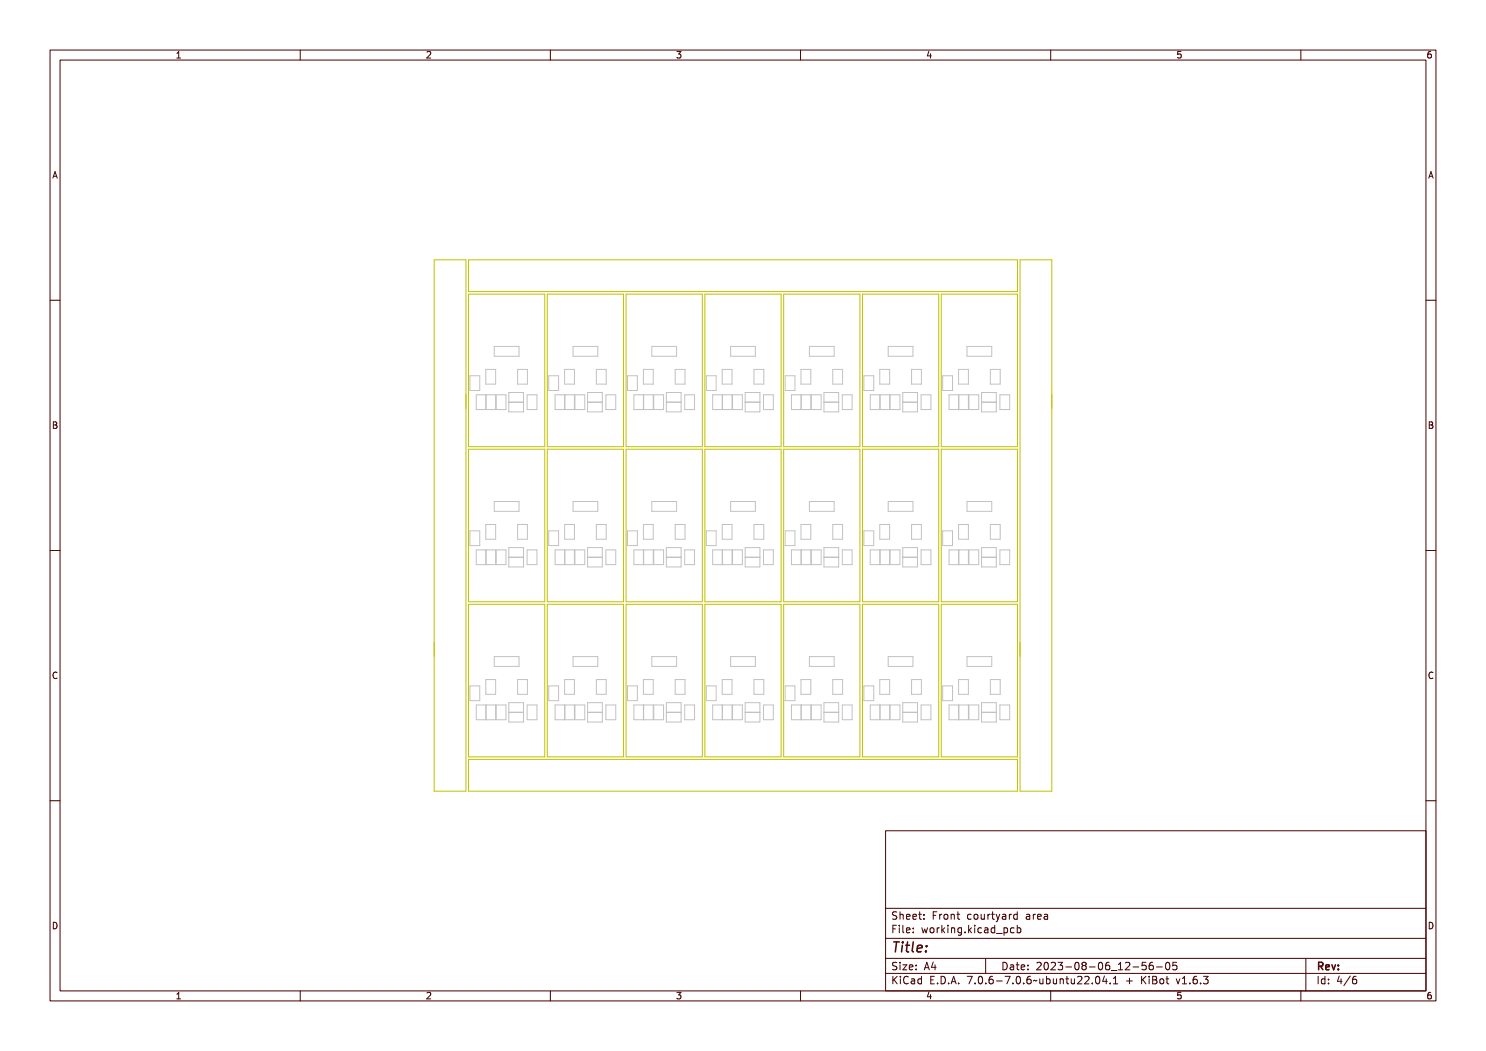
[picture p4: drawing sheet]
<svg xmlns="http://www.w3.org/2000/svg" width="297mm" height="210mm" viewBox="0 0 297 210" stroke-linecap="round" stroke-linejoin="round" font-family="sans-serif">
<defs><g id="words">
<text font-size="2.7" fill="#480000" x="178" y="190.3">Title:</text>
<g font-size="2" fill="#480000">
<text x="178" y="183.7">Sheet: Front courtyard area</text>
<text x="178" y="186.5">File: working.kicad_pcb</text>
<text x="178" y="193.9">Size: A4</text>
<text x="178" y="196.6">KiCad E.D.A. 7.0.6-7.0.6~ubuntu22.04.1 + KiBot v1.6.3</text>
<text x="200" y="193.9">Date: 2023-08-06_12-56-05</text>
<text x="263" y="196.6">Id: 4/6</text>
<text x="263" y="193.9">Rev:</text>
</g>
<g font-size="1.7" fill="#480000">
<text x="35" y="11.7">1</text>
<text x="85" y="11.7">2</text>
<text x="135" y="11.7">3</text>
<text x="185" y="11.7">4</text>
<text x="235" y="11.7">5</text>
<text x="285" y="11.7">6</text>
<text x="10.5" y="35.7">A</text>
<text x="285.5" y="35.7">A</text>
<text x="10.5" y="85.6">B</text>
<text x="285.5" y="85.6">B</text>
<text x="10.5" y="135.7">C</text>
<text x="285.5" y="135.7">C</text>
<text x="10.5" y="185.6">D</text>
<text x="285.5" y="185.6">D</text>
<text x="35" y="199.7">1</text>
<text x="85" y="199.7">2</text>
<text x="135" y="199.7">3</text>
<text x="185" y="199.7">4</text>
<text x="235" y="199.7">5</text>
<text x="285" y="199.7">6</text>
</g>
</g></defs>
<g fill="none" stroke="#c2c2c2" stroke-width=".2">
<path d="M93.9 75.1h2v2.9h-2zM95.2 78.9h3.9v2.9h-3.9zM97.1 73.8h2v3h-2zM97.1 78.9v2.9M97.2 78.9v2.9M98.8 69.2h4.9v2h-4.9zM99.2 78.9h1.9v2.9h-1.9zM101.7 78.4h2.9v3.9h-2.9zM103.4 73.8h2v3h-2zM105.4 78.9h1.9v2.9h-1.9zM109.7 75.1h1.9v2.9h-1.9zM110.9 78.9h3.9v2.9h-3.9z"/>
<path d="M112.8 73.8h2v3h-2zM112.8 78.9v2.9M112.9 78.9v2.9M114.5 69.2h5v2h-5zM114.9 78.9h2v2.9h-2zM117.4 78.4h3v3.9h-3zM119.2 73.8h2v3h-2zM121.1 78.9h2v2.9h-2zM125.4 75.1h2v2.9h-2zM126.7 78.9h3.9v2.9h-3.9zM128.6 73.8h2v3h-2zM128.6 78.9v2.9"/>
<path d="M128.7 78.9v2.9M130.3 69.2h4.9v2h-4.9zM130.7 78.9h1.9v2.9h-1.9zM133.2 78.4h2.9v3.9h-2.9zM134.9 73.8h2v3h-2zM136.9 78.9h1.9v2.9h-1.9zM141.2 75.1h1.9v2.9h-1.9zM142.4 78.9h3.9v2.9h-3.9zM144.3 73.8h2v3h-2zM144.3 78.9v2.9M144.4 78.9v2.9M146 69.2h5v2h-5z"/>
<path d="M146.4 78.9h2v2.9h-2zM148.9 78.4h3v3.9h-3zM150.7 73.8h2v3h-2zM152.6 78.9h2v2.9h-2zM156.9 75.1h2v2.9h-2zM158.2 78.9h3.9v2.9h-3.9zM160.1 73.8h2v3h-2zM160.1 78.9v2.9M160.2 78.9v2.9M161.8 69.2h4.9v2h-4.9zM162.2 78.9h1.9v2.9h-1.9zM164.7 78.4h2.9v3.9h-2.9z"/>
<path d="M166.4 73.8h2v3h-2zM168.3 78.9h2v2.9h-2zM172.7 75.1h1.9v2.9h-1.9zM173.9 78.9h3.9v2.9h-3.9zM175.8 73.8h2v3h-2zM175.8 78.9v2.9M175.9 78.9v2.9M177.5 69.2h5v2h-5zM177.9 78.9h2v2.9h-2zM180.4 78.4h3v3.9h-3zM182.2 73.8h2v3h-2zM184.1 78.9h2v2.9h-2z"/>
<path d="M188.4 75.1h2v2.9h-2zM189.7 78.9h3.9v2.9h-3.9zM191.6 73.8h2v3h-2zM191.6 78.9v2.9M193.3 69.2h4.9v2h-4.9zM193.7 78.9h1.9v2.9h-1.9zM196.2 78.4h2.9v3.9h-2.9zM197.9 73.8h2v3h-2zM199.8 78.9h2v2.9h-2zM101.7 80.4h2.9M101.7 80.3h2.9M117.4 80.4h3"/>
<path d="M117.4 80.3h3M133.2 80.4h2.9M133.2 80.3h2.9M148.9 80.4h3M148.9 80.3h3M164.7 80.4h2.9M164.7 80.3h2.9M180.4 80.4h3M180.4 80.3h3M196.2 80.4h2.9M196.2 80.3h2.9M93.9 106.1h2v2.9h-2z"/>
<path d="M95.2 109.9h3.9v2.9h-3.9zM97.1 104.8h2v2.9h-2zM97.1 109.9v2.9M97.2 109.9v2.9M98.8 100.2h4.9v2h-4.9zM99.2 109.9h1.9v2.9h-1.9zM101.7 109.4h2.9v3.9h-2.9zM101.7 111.3h2.9M101.7 111.4h2.9M103.4 104.8h2v2.9h-2zM105.4 109.9h1.9v2.9h-1.9zM109.7 106.1h1.9v2.9h-1.9z"/>
<path d="M110.9 109.9h3.9v2.9h-3.9zM112.8 104.8h2v2.9h-2zM112.8 109.9v2.9M112.9 109.9v2.9M114.5 100.2h5v2h-5zM114.9 109.9h2v2.9h-2zM117.4 109.4h3v3.9h-3zM117.4 111.3h3M117.4 111.4h3M119.2 104.8h2v2.9h-2zM121.1 109.9h2v2.9h-2zM125.4 106.1h2v2.9h-2z"/>
<path d="M126.7 109.9h3.9v2.9h-3.9zM128.6 104.8h2v2.9h-2zM128.6 109.9v2.9M128.7 109.9v2.9M130.3 100.2h4.9v2h-4.9zM130.7 109.9h1.9v2.9h-1.9zM133.2 109.4h2.9v3.9h-2.9zM133.2 111.3h2.9M133.2 111.4h2.9M134.9 104.8h2v2.9h-2zM136.9 109.9h1.9v2.9h-1.9zM141.2 106.1h1.9v2.9h-1.9z"/>
<path d="M142.4 109.9h3.9v2.9h-3.9zM144.3 104.8h2v2.9h-2zM144.3 109.9v2.9M144.4 109.9v2.9M146 100.2h5v2h-5zM146.4 109.9h2v2.9h-2zM148.9 109.4h3v3.9h-3zM148.9 111.3h3M148.9 111.4h3M150.7 104.8h2v2.9h-2zM152.6 109.9h2v2.9h-2zM156.9 106.1h2v2.9h-2z"/>
<path d="M158.2 109.9h3.9v2.9h-3.9zM160.1 104.8h2v2.9h-2zM160.1 109.9v2.9M160.2 109.9v2.9M161.8 100.2h4.9v2h-4.9zM162.2 109.9h1.9v2.9h-1.9zM164.7 109.4h2.9v3.9h-2.9zM164.7 111.3h2.9M164.7 111.4h2.9M166.4 104.8h2v2.9h-2zM168.3 109.9h2v2.9h-2zM172.7 106.1h1.9v2.9h-1.9z"/>
<path d="M173.9 109.9h3.9v2.9h-3.9zM175.8 104.8h2v2.9h-2zM175.8 109.9v2.9M175.9 109.9v2.9M177.5 100.2h5v2h-5zM177.9 109.9h2v2.9h-2zM180.4 109.4h3v3.9h-3zM180.4 111.3h3M180.4 111.4h3M182.2 104.8h2v2.9h-2zM184.1 109.9h2v2.9h-2zM188.4 106.1h2v2.9h-2z"/>
<path d="M189.7 109.9h3.9v2.9h-3.9zM191.6 104.8h2v2.9h-2zM191.6 109.9v2.9M193.3 100.2h4.9v2h-4.9zM193.7 109.9h1.9v2.9h-1.9zM196.2 109.4h2.9v3.9h-2.9zM196.2 111.3h2.9M196.2 111.4h2.9M197.9 104.8h2v2.9h-2zM199.8 109.9h2v2.9h-2zM93.9 137.1h2v2.9h-2zM97.1 135.8h2v2.9h-2z"/>
<path d="M98.8 131.2h4.9v2h-4.9zM103.4 135.8h2v2.9h-2zM109.7 137.1h1.9v2.9h-1.9zM112.8 135.8h2v2.9h-2zM114.5 131.2h5v2h-5zM119.2 135.8h2v2.9h-2zM125.4 137.1h2v2.9h-2zM128.6 135.8h2v2.9h-2zM130.3 131.2h4.9v2h-4.9zM134.9 135.8h2v2.9h-2zM141.2 137.1h1.9v2.9h-1.9zM144.3 135.8h2v2.9h-2z"/>
<path d="M146 131.2h5v2h-5zM150.7 135.8h2v2.9h-2zM156.9 137.1h2v2.9h-2zM160.1 135.8h2v2.9h-2zM161.8 131.2h4.9v2h-4.9zM166.4 135.8h2v2.9h-2zM172.7 137.1h1.9v2.9h-1.9zM175.8 135.8h2v2.9h-2zM177.5 131.2h5v2h-5zM182.2 135.8h2v2.9h-2zM188.4 137.1h2v2.9h-2zM191.6 135.8h2v2.9h-2z"/>
<path d="M193.3 131.2h4.9v2h-4.9zM197.9 135.8h2v2.9h-2zM95.2 140.9h3.9v2.9h-3.9zM97.1 140.9v2.9M97.2 140.9v2.9M99.2 140.9h1.9v2.9h-1.9zM101.7 140.4h2.9v3.9h-2.9zM101.7 142.4h2.9M101.7 142.3h2.9M105.4 140.9h1.9v2.9h-1.9zM110.9 140.9h3.9v2.9h-3.9zM112.8 140.9v2.9"/>
<path d="M112.9 140.9v2.9M114.9 140.9h2v2.9h-2zM117.4 140.4h3v3.9h-3zM117.4 142.4h3M117.4 142.3h3M121.1 140.9h2v2.9h-2zM126.7 140.9h3.9v2.9h-3.9zM128.6 140.9v2.9M128.7 140.9v2.9M130.7 140.9h1.9v2.9h-1.9zM133.2 140.4h2.9v3.9h-2.9zM133.2 142.4h2.9"/>
<path d="M133.2 142.3h2.9M136.9 140.9h1.9v2.9h-1.9zM142.4 140.9h3.9v2.9h-3.9zM144.3 140.9v2.9M144.4 140.9v2.9M146.4 140.9h2v2.9h-2zM148.9 140.4h3v3.9h-3zM148.9 142.4h3M148.9 142.3h3M152.6 140.9h2v2.9h-2zM158.2 140.9h3.9v2.9h-3.9zM160.1 140.9v2.9"/>
<path d="M160.2 140.9v2.9M162.2 140.9h1.9v2.9h-1.9zM164.7 140.4h2.9v3.9h-2.9zM164.7 142.4h2.9M164.7 142.3h2.9M168.3 140.9h2v2.9h-2zM173.9 140.9h3.9v2.9h-3.9zM175.8 140.9v2.9M175.9 140.9v2.9M177.9 140.9h2v2.9h-2zM180.4 140.4h3v3.9h-3zM180.4 142.4h3"/>
<path d="M180.4 142.3h3M184.1 140.9h2v2.9h-2zM189.7 140.9h3.9v2.9h-3.9zM191.6 140.9v2.9M193.7 140.9h1.9v2.9h-1.9zM196.2 140.4h2.9v3.9h-2.9zM196.2 142.4h2.9M196.2 142.3h2.9M199.8 140.9h2v2.9h-2z"/>
</g>
<g fill="none" stroke="#c2c200" stroke-width=".2">
<path d="M86.8 51.9h6.3v106.2h-6.3zM93.6 58.8h15.3v30.5h-15.3zM93.6 51.9h109.8v6.4h-109.8zM109.4 58.8h15.2v30.5h-15.2zM125.1 58.8h15.3v30.5h-15.3zM140.9 58.8h15.2v30.5h-15.2zM156.6 58.8h15.3v30.5h-15.3zM172.4 58.8h15.2v30.5h-15.2zM188.1 58.8h15.3v30.5h-15.3zM203.9 51.9h6.3v106.2h-6.3zM93.6 89.8h15.3v30.4h-15.3zM109.4 89.8h15.2v30.4h-15.2z"/>
<path d="M125.1 89.8h15.3v30.4h-15.3zM140.9 89.8h15.2v30.4h-15.2zM156.6 89.8h15.3v30.4h-15.3zM172.4 89.8h15.2v30.4h-15.2zM188.1 89.8h15.3v30.4h-15.3zM93.6 120.8h15.3v30.4h-15.3zM109.4 120.8h15.2v30.4h-15.2zM125.1 120.8h15.3v30.4h-15.3zM140.9 120.8h15.2v30.4h-15.2zM156.6 120.8h15.3v30.4h-15.3zM172.4 120.8h15.2v30.4h-15.2zM188.1 120.8h15.3v30.4h-15.3z"/>
<path d="M93.6 151.7h109.8v6.4h-109.8z"/>
</g>
<g fill="none" stroke="#480000" stroke-width=".2">
<path d="M10 10h277v190h-277zM12 12h273v186h-273zM60 10v2M110 10v2M160 10v2M210 10v2M260 10v2M10 60h2M285 60h2M10 110h2M285 110h2M10 160h2"/>
<path d="M285 160h2M177 166h108v32h-108zM60 198v2M110 198v2M160 198v2M177 181.5h108M177 187.5h108M177 191.5h108M177 194.5h108M178.1 195.2h.2v.6l.6-.6h.3l-.6 .6 .6 .8h-.2l-.5-.7-.2 .2v.5h-.2zM178.2 185h.9v.2h-.7v.4h.6v.2h-.6v.7h-.2zM178.3 182.4l.5-.1h.2v.2a.31 .31 0 0 0-.5-.1 .31 .31 0 0 0 0 .5 .5 .5 0 0 1 .6 .6 .5 .5 0 0 1-.8 .2l-.1-.2a.34 .34 0 0 0 .4 .1 .34 .34 0 0 0 .1-.5 .47 .47 0 0 1-.5-.2 .47 .47 0 0 1 .1-.5z"/>
<path d="M178.3 192.5l.5-.1h.2v.2a.31 .31 0 0 0-.5-.1 .31 .31 0 0 0 0 .5 .5 .5 0 0 1 .6 .6 .5 .5 0 0 1-.8 .2l-.1-.2a.34 .34 0 0 0 .4 .1 .34 .34 0 0 0 .1-.5 .47 .47 0 0 1-.5-.2 .47 .47 0 0 1 .1-.5zM179.4 182.2h.2v.6a.35 .35 0 0 1 .4-.1 .35 .35 0 0 1 .2 .4v.6h-.2v-.8h-.4v.8h-.2zM179.5 185.4h.4v.9h.4v.2h-.9v-.2h.3v-.8h-.2zM179.5 192.8h.4v.9h.4v.1h-.9v-.1h.3v-.8h-.2zM179.5 195.6h.4v.9h.4v.1h-.9v-.1h.3v-.8h-.2zM179.7 184.9h.2v.3h-.2zM179.7 192.3h.2v.3h-.2zM179.7 195.1h.2v.3h-.2zM180.6 184.9h.4v1.3l.4 .1v.2l-.5-.2v-1.2h-.3zM180.6 192.8h.8l-.6 .9h.6v.1h-.8l.6-.9h-.6zM180.7 182.8l.1-.1a.49 .49 0 0 1 .5 0 .49 .49 0 0 1 .2 .5h-.8a.42 .42 0 0 0 .3 .4 .42 .42 0 0 0 .4-.1 .47 .47 0 0 1-.4 .3 .47 .47 0 0 1-.4-.3zM180.7 195.4a.4 .4 0 0 1 .4-.3 .4 .4 0 0 1 .4 .3 .56 .56 0 0 0-.8 .4 .56 .56 0 0 0 .5 .7l.3-.1a.43 .43 0 0 1-.5 .3 .43 .43 0 0 1-.4-.4v-.6z"/>
<path d="M180.8 182.9l.4-.1 .1 .3h-.6zM181.8 195.6l.3-.1a.43 .43 0 0 1 .5 .5v.6h-.1v-.1a.38 .38 0 0 1-.5 .2 .38 .38 0 0 1-.2-.5 .38 .38 0 0 1 .4-.2h.3a.35 .35 0 0 0-.3-.4 .35 .35 0 0 0-.4 .2zM181.9 182.8l.1-.1a.49 .49 0 0 1 .5 0 .49 .49 0 0 1 .2 .5h-.8a.42 .42 0 0 0 .3 .4 .42 .42 0 0 0 .5-.1 .47 .47 0 0 1-.5 .3 .47 .47 0 0 1-.4-.3zM181.9 185.5l.1-.1a.49 .49 0 0 1 .5 0 .49 .49 0 0 1 .2 .5h-.8a.42 .42 0 0 0 .3 .4 .42 .42 0 0 0 .5-.1 .47 .47 0 0 1-.5 .3 .47 .47 0 0 1-.4-.3zM181.9 192.9l.1-.1a.49 .49 0 0 1 .5 0 .49 .49 0 0 1 .2 .5h-.8a.42 .42 0 0 0 .3 .4 .42 .42 0 0 0 .5-.1 .47 .47 0 0 1-.5 .3 .47 .47 0 0 1-.4-.3zM182 196.2l.5-.1a.31 .31 0 0 1-.2 .4 .31 .31 0 0 1-.4-.1zM182 182.9l.4-.1 .1 .3h-.6zM182 185.6l.4-.1 .1 .3h-.6zM182 193l.4-.1 .1 .3h-.6zM183 195.7l.4-.2 .2 .2v-.6h.2v1.5h-.2v-.1a.42 .42 0 0 1-.5 .1 .42 .42 0 0 1-.2-.5zM183.2 195.8l.1-.1a.4 .4 0 0 1 .3 .4 .4 .4 0 0 1-.3 .4l-.2-.2zM183.2 182.3h.2v.4h.4v.1h-.4v.7l.4 .1v.1h-.4l-.1-.1-.1-.8h-.3v-.1h.3z"/>
<path d="M183.3 185.4h.2v.3h-.2zM183.3 186.2h.2v.3h-.2zM183.3 192.8h.2v.3h-.2zM183.3 193.6h.2v.2h-.2zM184.5 182.7h.2v.3h-.2zM184.5 183.5h.2v.2h-.2zM185.2 185.4h.2l.2 .8 .1-.5h.2l.2 .5 .1-.8h.2l-.2 1.1h-.2l-.2-.7-.2 .7h-.1zM185.4 195.2h.9v.2h-.7v.4h.6v.2h-.6v.5h.7v.1h-.9zM185.7 192.4h.2l.5 1.4h-.2l-.1-.3h-.5l-.1 .3h-.2zM185.8 192.6l.2 .7h-.4zM186.6 182.3h.9v.2h-.7v.4h.6v.2h-.6v.6h-.2zM186.8 185.6l.1-.1a.39 .39 0 0 1 .4 .4 .39 .39 0 0 1-.4 .4l-.1-.2z"/>
<path d="M186.9 196.4h.2v.2h-.2zM187.1 192.4h.2v.9h.2v.2h-.2v.3h-.2v-.3h-.6zM187.1 192.6v.7h-.4zM187.8 195.2a.76 .76 0 0 1 .9 .7 .76 .76 0 0 1-.9 .7zM188 195.4a.57 .57 0 0 1 .5 .5 .57 .57 0 0 1-.5 .6zM188 182.7h.2v.2v-.1a.29 .29 0 0 1 .3-.2 .29 .29 0 0 1 .3 .3 .37 .37 0 0 0-.5-.1 .37 .37 0 0 0-.1 .4v.5h-.2zM188 185.4h.2v.2v-.1a.29 .29 0 0 1 .3-.2 .29 .29 0 0 1 .3 .3 .37 .37 0 0 0-.5-.1 .37 .37 0 0 0-.1 .4v.6h-.2zM189.1 184.9h.1v.9l.5-.4h.2l-.4 .4 .5 .7h-.2l-.4-.6-.2 .1v.5h-.1zM189.2 182.9l.1-.1a.39 .39 0 0 1 .4 .4 .39 .39 0 0 1-.4 .4l-.1-.2zM189.3 196.4h.3v.2h-.3zM190.2 182.7h.2v.1a.35 .35 0 0 1 .4-.1 .35 .35 0 0 1 .3 .4v.6h-.2l-.1-.8h-.3l-.1 .8h-.2zM190.3 185.4h.4v.9h.4v.2h-.9v-.2h.4v-.8h-.3z"/>
<path d="M190.5 195.2h.3l.4 1.4h-.2l-.1-.3h-.5l-.1 .3h-.2zM190.6 184.9h.1v.3h-.1zM190.6 195.4l.2 .7h-.4zM191.4 185.4h.2v.1a.35 .35 0 0 1 .4-.1 .35 .35 0 0 1 .3 .4v.7h-.2l-.1-.9h-.3l-.1 .9h-.2zM191.7 182.3h.1v.4h.4v.1h-.4v.7l.4 .1v.1h-.4l-.1-.1v-.8h-.3v-.1h.3zM191.7 196.4h.3v.2h-.3zM192.7 185.5l.3-.2 .3 .2v-.1h.2v1a.53 .53 0 0 1-.8 .4v-.2a.36 .36 0 0 0 .4 .1 .36 .36 0 0 0 .2-.4l-.1 .1a.53 .53 0 0 1-.7-.3 .53 .53 0 0 1 .2-.6zM192.8 185.6l.1-.1a.39 .39 0 0 1 .4 .4 .39 .39 0 0 1-.4 .4l-.1-.2zM193.8 195.2h.9l-.5 1.4h-.2l.5-1.2h-.7zM194 182.8a.39 .39 0 0 1 .4-.2 .39 .39 0 0 1 .3 .3 .4 .4 0 0 0-.6 0 .4 .4 0 0 0 0 .6 .4 .4 0 0 0 .6 0 .45 .45 0 0 1-.6 .3 .45 .45 0 0 1-.3-.6zM194.1 186.2h.3v.3h-.3zM195.1 184.9h.2v.9l.4-.4h.3l-.5 .4 .5 .7h-.2l-.4-.6-.1 .1v.5h-.2z"/>
<path d="M195.2 182.9l.1-.1a.39 .39 0 0 1 .4 .4 .39 .39 0 0 1-.4 .4l-.1-.2zM195.3 196.4h.3v.2h-.3zM196.2 182.7h.2v.8l.2 .1 .3-.2v-.7h.2v1h-.2v-.1a.35 .35 0 0 1-.4 .2 .35 .35 0 0 1-.3-.5zM196.3 185.4h.5v.9h.3v.2h-.9v-.2h.4v-.8h-.3zM196.3 195.4a.57 .57 0 0 1 .7 0 .57 .57 0 0 1 .1 .8 .5 .5 0 0 1-.6 .5 .5 .5 0 0 1-.3-.8zM196.5 195.4a.61 .61 0 0 1 .4 1l-.1 .1a.61 .61 0 0 1-.4-1zM196.6 184.9h.2v.3h-.2zM197 191.5v3M197.6 185.5a.39 .39 0 0 1 .4-.2 .39 .39 0 0 1 .3 .3 .4 .4 0 0 0-.6 0 .4 .4 0 0 0 0 .6 .4 .4 0 0 0 .6 0 .45 .45 0 0 1-.6 .3 .45 .45 0 0 1-.3-.6zM197.6 182.7h.2v.2v-.1a.29 .29 0 0 1 .4-.2 .29 .29 0 0 1 .2 .3 .37 .37 0 0 0-.4-.1 .37 .37 0 0 0-.2 .4v.5h-.2zM197.7 196.4h.3v.2h-.3zM198.7 185.4l.2-.1a.43 .43 0 0 1 .6 .5v.7h-.2v-.2a.38 .38 0 0 1-.5 .2 .38 .38 0 0 1-.2-.5 .38 .38 0 0 1 .5-.2h.2a.35 .35 0 0 0-.3-.4 .35 .35 0 0 0-.3 .2z"/>
<path d="M198.7 195.4a.38 .38 0 0 1 .4-.3 .38 .38 0 0 1 .3 .3 .43 .43 0 0 0-.5 0 .43 .43 0 0 0-.1 .5 .46 .46 0 0 1 .7 .1 .46 .46 0 0 1-.2 .6 .46 .46 0 0 1-.7-.2zM198.8 186l.5-.1a.31 .31 0 0 1-.1 .4 .31 .31 0 0 1-.4-.1zM198.9 182.3h.2v.4h.4v.1h-.4v.7l.4 .1v.1h-.4l-.2-.1v-.8h-.3v-.1h.3zM199.8 182.7h.1l.4 .8 .3-.8h.2l-.3 .7a.68 .68 0 0 1-.7 .8l.4-.5zM199.9 185.5l.3-.2 .3 .2v-.6h.2v1.6h-.2v-.2a.42 .42 0 0 1-.5 .1 .42 .42 0 0 1-.2-.5zM200 196h.5v.2h-.5zM200 185.6l.1-.1a.39 .39 0 0 1 .4 .4 .39 .39 0 0 1-.4 .4l-.1-.2zM200.1 192.4a.76 .76 0 0 1 1 .7 .76 .76 0 0 1-1 .7zM200.3 192.6a.57 .57 0 0 1 .6 .5 .57 .57 0 0 1-.6 .6zM200.9 186.8l1.2 .1zM201 195.2h.9l-.5 1.4h-.2l.5-1.2h-.7zM201.1 182.7l.2-.1a.43 .43 0 0 1 .6 .5v.6h-.2v-.1a.38 .38 0 0 1-.5 .2 .38 .38 0 0 1-.2-.5 .38 .38 0 0 1 .5-.2h.2a.35 .35 0 0 0-.2-.4 .35 .35 0 0 0-.4 .2z"/>
<path d="M201.2 183.3l.5-.1a.31 .31 0 0 1-.1 .4 .31 .31 0 0 1-.4-.1zM201.4 192.8l.3-.1a.43 .43 0 0 1 .5 .5v.6h-.1v-.1a.38 .38 0 0 1-.5 .2 .38 .38 0 0 1-.2-.5 .38 .38 0 0 1 .4-.2h.3a.35 .35 0 0 0-.3-.4 .35 .35 0 0 0-.4 .2zM201.6 193.4l.5-.1a.31 .31 0 0 1-.2 .4 .31 .31 0 0 1-.4-.1zM202.2 185.4h.2v.1a.53 .53 0 0 1 .8 .3 .53 .53 0 0 1-.6 .7l-.2-.2v.6h-.2zM202.4 182.7h.2v.2l.1-.1a.29 .29 0 0 1 .3-.2 .29 .29 0 0 1 .2 .3 .37 .37 0 0 0-.4-.1 .37 .37 0 0 0-.2 .4v.5h-.2zM202.5 185.6l.1-.1a.4 .4 0 0 1 .4 .4 .4 .4 0 0 1-.4 .4l-.2-.2zM202.5 196.4h.3v.2h-.3zM202.8 192.4h.2v.4h.4v.1h-.4v.7l.4 .1v.1h-.4l-.2-.1v-.8h-.3v-.1h.3zM203.5 182.8l.3-.2 .3 .2v-.6h.2v1.5h-.2v-.1a.42 .42 0 0 1-.5 .1 .42 .42 0 0 1-.2-.5zM203.5 195.4a.57 .57 0 0 1 .8 0 .57 .57 0 0 1 0 .8 .5 .5 0 0 1-.6 .5 .5 .5 0 0 1-.3-.8zM203.6 185.5a.39 .39 0 0 1 .4-.2 .39 .39 0 0 1 .3 .3 .4 .4 0 0 0-.5 0 .4 .4 0 0 0 0 .6 .4 .4 0 0 0 .5 0 .45 .45 0 0 1-.6 .3 .45 .45 0 0 1-.2-.6zM203.6 182.9l.1-.1a.4 .4 0 0 1 .4 .4 .4 .4 0 0 1-.4 .4l-.1-.2z"/>
<path d="M203.7 195.4a.61 .61 0 0 1 .4 1l-.1 .1a.61 .61 0 0 1-.3-1zM203.9 192.9l.1-.1a.49 .49 0 0 1 .5 0 .49 .49 0 0 1 .2 .5h-.8a.42 .42 0 0 0 .3 .4 .42 .42 0 0 0 .5-.1 .47 .47 0 0 1-.5 .3 .47 .47 0 0 1-.4-.3zM204 193l.4-.1 .1 .3h-.6zM204.7 184.9h.1v.6a.53 .53 0 0 1 .8 .3 .53 .53 0 0 1-.6 .7l-.2-.2v.2h-.1zM204.9 185.6l.1-.1a.39 .39 0 0 1 .4 .4 .39 .39 0 0 1-.4 .4l-.1-.2zM204.9 196.4h.3v.2h-.3zM205.3 192.8h.2v.3h-.2zM205.3 193.6h.2v.2h-.2zM205.9 182.7l.3-.1a.43 .43 0 0 1 .5 .5v.6h-.2v-.1a.38 .38 0 0 1-.5 .2 .38 .38 0 0 1-.2-.5 .38 .38 0 0 1 .5-.2h.2a.35 .35 0 0 0-.2-.4 .35 .35 0 0 0-.4 .2zM205.9 195.4a.38 .38 0 0 1 .4-.3 .38 .38 0 0 1 .3 .3 .43 .43 0 0 0-.5 0 .43 .43 0 0 0-.1 .5 .46 .46 0 0 1 .7 .1 .46 .46 0 0 1-.2 .6 .46 .46 0 0 1-.6-.2zM206.1 183.3l.4-.1a.31 .31 0 0 1-.1 .4 .31 .31 0 0 1-.4-.1zM207 196l1-.1a.49 .49 0 0 1-.8 .1l-.2 .2z"/>
<path d="M207.2 182.7h.2v.2l.1-.1a.29 .29 0 0 1 .3-.2 .29 .29 0 0 1 .2 .3 .37 .37 0 0 0-.4-.1 .37 .37 0 0 0-.2 .4v.5h-.2zM207.4 192.5a.53 .53 0 0 1 .8 .1 .53 .53 0 0 1-.3 .7l-.3 .4h.7v.1h-.9l.3-.5a.4 .4 0 0 0 .3-.4 .4 .4 0 0 0-.3-.4l-.3 .2zM208.3 195.6h.1l.1 .8 .2 .1 .2-.2v-.7h.2v1h-.2v-.1a.35 .35 0 0 1-.4 .2 .35 .35 0 0 1-.2-.5zM208.3 182.8l.2-.1a.49 .49 0 0 1 .5 0 .49 .49 0 0 1 .2 .5h-.8a.42 .42 0 0 0 .3 .4 .42 .42 0 0 0 .4-.1 .47 .47 0 0 1-.4 .3 .47 .47 0 0 1-.4-.3zM208.5 182.9l.3-.1 .2 .3h-.6zM208.7 192.6a.57 .57 0 0 1 .7 0 .57 .57 0 0 1 .1 .8 .5 .5 0 0 1-.6 .5 .5 .5 0 0 1-.3-.8zM208.9 192.6a.61 .61 0 0 1 .3 1l-.1 .1a.61 .61 0 0 1-.3-1zM209.5 195.1h.2v.6a.53 .53 0 0 1 .7 .3 .53 .53 0 0 1-.6 .7l-.1-.2v.1h-.2zM209.5 182.7l.3-.1a.43 .43 0 0 1 .5 .5v.6h-.2v-.1a.38 .38 0 0 1-.5 .2 .38 .38 0 0 1-.2-.5 .38 .38 0 0 1 .5-.2h.2a.35 .35 0 0 0-.2-.4 .35 .35 0 0 0-.4 .2zM209.7 183.3l.4-.1a.31 .31 0 0 1-.1 .4 .31 .31 0 0 1-.4-.1zM209.7 195.8l.1-.1a.4 .4 0 0 1 .4 .4 .4 .4 0 0 1-.4 .4l-.1-.2zM209.8 192.5a.53 .53 0 0 1 .8 .1 .53 .53 0 0 1-.3 .7l-.3 .4h.7v.1h-.9l.3-.5a.4 .4 0 0 0 .3-.4 .4 .4 0 0 0-.3-.4l-.3 .2z"/>
<path d="M210 198v2M210.7 195.6h.2v.8l.2 .1 .2-.2v-.7h.2v1h-.2v-.1a.35 .35 0 0 1-.4 .2 .35 .35 0 0 1-.2-.5zM211 192.4a.46 .46 0 0 1 .6 0 .46 .46 0 0 1 .1 .6l-.1 .1a.47 .47 0 0 1 .2 .7 .47 .47 0 0 1-.7 0l-.1-.2a.35 .35 0 0 0 .5 .1 .35 .35 0 0 0 0-.5h-.3v-.2a.29 .29 0 0 0 .4-.1 .29 .29 0 0 0-.1-.4 .29 .29 0 0 0-.4 .1h-.1zM211.9 195.6h.2v.1a.35 .35 0 0 1 .4-.1 .35 .35 0 0 1 .2 .4v.6h-.2v-.8h-.4v.8h-.2zM212.4 193.2h.5v.2h-.5zM213.3 195.2h.2v.4h.4v.1h-.4v.7l.4 .1v.1h-.4l-.2-.1v-.8h-.3v-.1h.3zM213.5 192.6a.57 .57 0 0 1 .7 0 .57 .57 0 0 1 .1 .8 .5 .5 0 0 1-.6 .5 .5 .5 0 0 1-.3-.8zM213.7 192.6a.61 .61 0 0 1 .3 1v.1a.61 .61 0 0 1-.4-1zM214.3 195.6h.2v.8l.2 .1 .2-.2v-.7h.2v1h-.2v-.1a.35 .35 0 0 1-.4 .2 .35 .35 0 0 1-.2-.5zM214.7 192.5a.41 .41 0 0 1 .7-.1 .41 .41 0 0 1-.2 .7 .42 .42 0 0 1 .2 .6 .42 .42 0 0 1-.7 0 .42 .42 0 0 1 .2-.6l-.3-.2zM215.5 195.3a.53 .53 0 0 1 .8 .1 .53 .53 0 0 1-.3 .7l-.3 .4h.6v.1h-.9l.4-.5a.4 .4 0 0 0 .3-.4 .4 .4 0 0 0-.3-.4l-.3 .2zM216 193.2h.5v.2h-.5z"/>
<path d="M216.7 195.3a.53 .53 0 0 1 .8 .1 .53 .53 0 0 1-.3 .7l-.3 .4h.6v.1h-.9l.4-.5a.4 .4 0 0 0 .3-.4 .4 .4 0 0 0-.3-.4l-.3 .2zM217.1 192.6a.57 .57 0 0 1 .7 0 .57 .57 0 0 1 .1 .8 .5 .5 0 0 1-.6 .5 .5 .5 0 0 1-.3-.8zM217.3 192.6a.61 .61 0 0 1 .3 1v.1a.61 .61 0 0 1-.4-1zM218.2 196.4h.2v.2h-.2zM218.3 192.6a.38 .38 0 0 1 .4-.3 .38 .38 0 0 1 .3 .3 .43 .43 0 0 0-.5 0 .43 .43 0 0 0-.1 .5 .46 .46 0 0 1 .6 .1 .46 .46 0 0 1-.1 .6 .46 .46 0 0 1-.7-.2zM219.2 195.4a.57 .57 0 0 1 .7 0 .57 .57 0 0 1 .1 .8 .5 .5 0 0 1-.7 .5 .5 .5 0 0 1-.3-.8zM219.2 194.2l1.3 .1zM219.4 195.4a.61 .61 0 0 1 .3 1l-.1 .1a.61 .61 0 0 1-.3-1zM220.7 192.5l.5-.1v1.3h.3v.1h-.8v-.1h.3v-1.1h-.3zM220.8 195.2h.2v.9h.2v.2h-.2v.3h-.2v-.3h-.6zM220.8 195.4v.7h-.4zM221.8 196.4h.2v.2h-.2z"/>
<path d="M221.8 192.5a.53 .53 0 0 1 .8 .1 .53 .53 0 0 1-.3 .7l-.3 .4h.7v.1h-.9l.3-.5a.4 .4 0 0 0 .4-.4 .4 .4 0 0 0-.4-.4l-.3 .2zM222.8 195.3l.5-.1v1.3h.3v.1h-.8v-.1h.3v-1.1h-.3zM223.2 193.2h.5v.2h-.5zM224.3 192.4h.7v.2h-.6v.3a.53 .53 0 0 1 .7 .7 .53 .53 0 0 1-.9 .2v-.2a.38 .38 0 0 0 .5 .1 .38 .38 0 0 0 .1-.5 .38 .38 0 0 0-.5-.1zM225.4 195.5h.2v.4h.4v.2h-.4v.4h-.2v-.4h-.4v-.2h.4zM225.5 192.6a.38 .38 0 0 1 .4-.3 .38 .38 0 0 1 .3 .3 .43 .43 0 0 0-.5 0 .43 .43 0 0 0-.1 .5 .46 .46 0 0 1 .7 .1 .46 .46 0 0 1-.2 .6 .46 .46 0 0 1-.7-.2zM226.8 193.2h.5v.2h-.5zM227.5 195.2h.2v.6l.6-.6h.2l-.6 .6 .6 .8h-.2l-.5-.7-.1 .2v.5h-.2zM227.9 192.6a.57 .57 0 0 1 .8 0 .57 .57 0 0 1 0 .8 .5 .5 0 0 1-.6 .5 .5 .5 0 0 1-.3-.8zM228.2 192.6a.61 .61 0 0 1 .3 1l-.1 .1a.61 .61 0 0 1-.3-1zM228.8 195.6h.4v.9h.4v.1h-.9v-.1h.4v-.8h-.3zM229.1 195.1h.1v.3h-.1z"/>
<path d="M229.1 192.4h.7v.2h-.5v.3a.53 .53 0 0 1 .6 .7 .53 .53 0 0 1-.9 .2v-.2a.38 .38 0 0 0 .6 .1 .38 .38 0 0 0 0-.5 .38 .38 0 0 0-.5-.1zM229.9 195.2h.4a.35 .35 0 0 1 .5 .2 .35 .35 0 0 1-.3 .5 .41 .41 0 0 1 .3 .5 .41 .41 0 0 1-.5 .2h-.4zM230.1 196h.2a.27 .27 0 0 1 .3 .2 .27 .27 0 0 1-.3 .3h-.2zM230.1 195.4h.2a.23 .23 0 0 1 .3 .2 .23 .23 0 0 1-.3 .2h-.2zM231.2 193.2h1.1M231.3 195.8l.1-.1a.39 .39 0 0 1 .4 .4 .39 .39 0 0 1-.4 .4l-.1-.2zM232.6 195.2h.1v.4h.4v.1h-.4l.1 .7 .3 .1v.1h-.3l-.2-.1v-.8h-.3v-.1h.3zM233.2 192.4l.1-.1a.8 .8 0 0 1 .5 .7 .8 .8 0 0 1-.5 .8 1 1 0 0 1-.1-1.4zM234.6 195.6h.2l.3 .9 .4-.9h.2l-.4 1h-.3zM235.2 192.3h-.7l-.1 .7 .2-.1h.5l.1 .2v.5l-.2 .2-.6-.2M236 195.3l.5-.1v1.3h.3v.1h-.8v-.1h.3v-1.1h-.3zM237.4 196.4h.3v.2h-.3z"/>
<path d="M238.4 195.4a.38 .38 0 0 1 .4-.3 .38 .38 0 0 1 .3 .3 .43 .43 0 0 0-.5 0 .43 .43 0 0 0-.1 .5 .46 .46 0 0 1 .7 .1 .46 .46 0 0 1-.2 .6 .46 .46 0 0 1-.7-.2zM239.8 196.4h.3v.2h-.3zM240.7 195.2a.46 .46 0 0 1 .6 0 .46 .46 0 0 1 .1 .6l-.1 .1a.47 .47 0 0 1 .2 .7 .47 .47 0 0 1-.7 0l-.1-.2a.35 .35 0 0 0 .5 .1 .35 .35 0 0 0 0-.5l-.3-.1v-.1a.29 .29 0 0 0 .4-.1 .29 .29 0 0 0-.1-.4 .29 .29 0 0 0-.4 .1h-.1zM260 198v2M261 191.5v6.5M263.2 195.2h.8v.2h-.3v1.1h.3v.1h-.8v-.1h.3v-1.1h-.3zM264.4 195.7l.3-.2 .3 .2v-.6h.2v1.5h-.2v-.1a.42 .42 0 0 1-.5 .1 .42 .42 0 0 1-.2-.5zM264.6 195.8l.1-.1a.4 .4 0 0 1 .3 .4 .4 .4 0 0 1-.3 .4l-.2-.2zM265.9 195.6h.2v.3h-.2zM265.9 196.4h.2v.2h-.2zM268.5 195.2h.2v.9h.2v.2h-.2v.3h-.2v-.3h-.6zM268.5 195.4v.7h-.4z"/>
<path d="M269.9 195.2h.2l-.8 1.6h-.2zM270.5 195.4a.38 .38 0 0 1 .4-.3 .38 .38 0 0 1 .3 .3 .43 .43 0 0 0-.5 0 .43 .43 0 0 0-.2 .5 .46 .46 0 0 1 .7 .1 .46 .46 0 0 1-.2 .6 .46 .46 0 0 1-.6-.2z"/>
<circle cx="187" cy="185.9" r=".53"/>
<circle cx="189.4" cy="183.2" r=".53"/>
<circle cx="195.4" cy="183.2" r=".53"/>
<circle cx="196.7" cy="195.9" r=".13"/>
<circle cx="199.1" cy="196.2" r=".32"/>
<circle cx="203.9" cy="195.9" r=".13"/>
<circle cx="206.3" cy="196.2" r=".32"/>
<circle cx="209" cy="193.1" r=".13"/>
<circle cx="213.8" cy="193.1" r=".13"/>
<circle cx="215" cy="193.4" r=".29"/>
<circle cx="215" cy="192.8" r=".25"/>
<circle cx="217.4" cy="193.1" r=".13"/>
<circle cx="218.7" cy="193.4" r=".32"/>
<circle cx="219.5" cy="195.9" r=".13"/>
<circle cx="225.9" cy="193.4" r=".32"/>
<circle cx="228.3" cy="193.1" r=".13"/>
<circle cx="231.5" cy="196.1" r=".53"/>
<circle cx="238.8" cy="196.2" r=".32"/>
<circle cx="270.9" cy="196.2" r=".32"/>
</g>
<g fill="none" stroke="#480000" stroke-width=".3">
<path d="M178.1 188.4h1.4v.2h-.6v1.7h-.2v-1.7h-.6zM179.9 188.8h.7v1.3h.4v.2h-1.2v-.2h.5v-1.1h-.4zM180.3 188.3h.3v.3h-.3zM181.8 188.4h.2v.4h.6v.2h-.6v1l.6 .1v.2a.55 .55 0 0 1-.8-.5v-.8h-.4v-.2h.4zM183 188.3h.6l.1 1.6 .1 .2h.4v.2a.54 .54 0 0 1-.8-.5v-1.4h-.4zM184.8 189a.65 .65 0 0 1 .8-.1 .65 .65 0 0 1 .3 .7h-1.1a.56 .56 0 0 0 .4 .5 .56 .56 0 0 0 .6-.1v.2a.81 .81 0 0 1-1.1-.1 .81 .81 0 0 1 .1-1.1zM185 189.1l.4-.1 .2 .4h-.8zM186.7 188.9h.3v.4h-.3zM186.7 189.9h.3v.4h-.3zM263.1 192.4a.73 .73 0 0 1 .9 .2v.3l-.3 .3 .5 .6h-.2l-.3-.4-.2-.2h-.2v.6h-.2zM263.3 192.6h.2a.26 .26 0 0 1 .3 .2 .26 .26 0 0 1-.2 .3h-.3zM264.5 192.9l.1-.1a.49 .49 0 0 1 .5 0 .49 .49 0 0 1 .2 .5h-.8a.42 .42 0 0 0 .3 .4 .42 .42 0 0 0 .4-.1 .47 .47 0 0 1-.4 .3 .47 .47 0 0 1-.4-.3z"/>
<path d="M264.6 193l.3-.1 .2 .3h-.6zM265.5 192.8h.2l.3 .9 .3-.9h.2l-.4 1h-.2zM267.1 192.8h.2v.3h-.2zM267.1 193.6h.2v.2h-.2z"/>
</g>
<use href="#words"/>
</svg>
